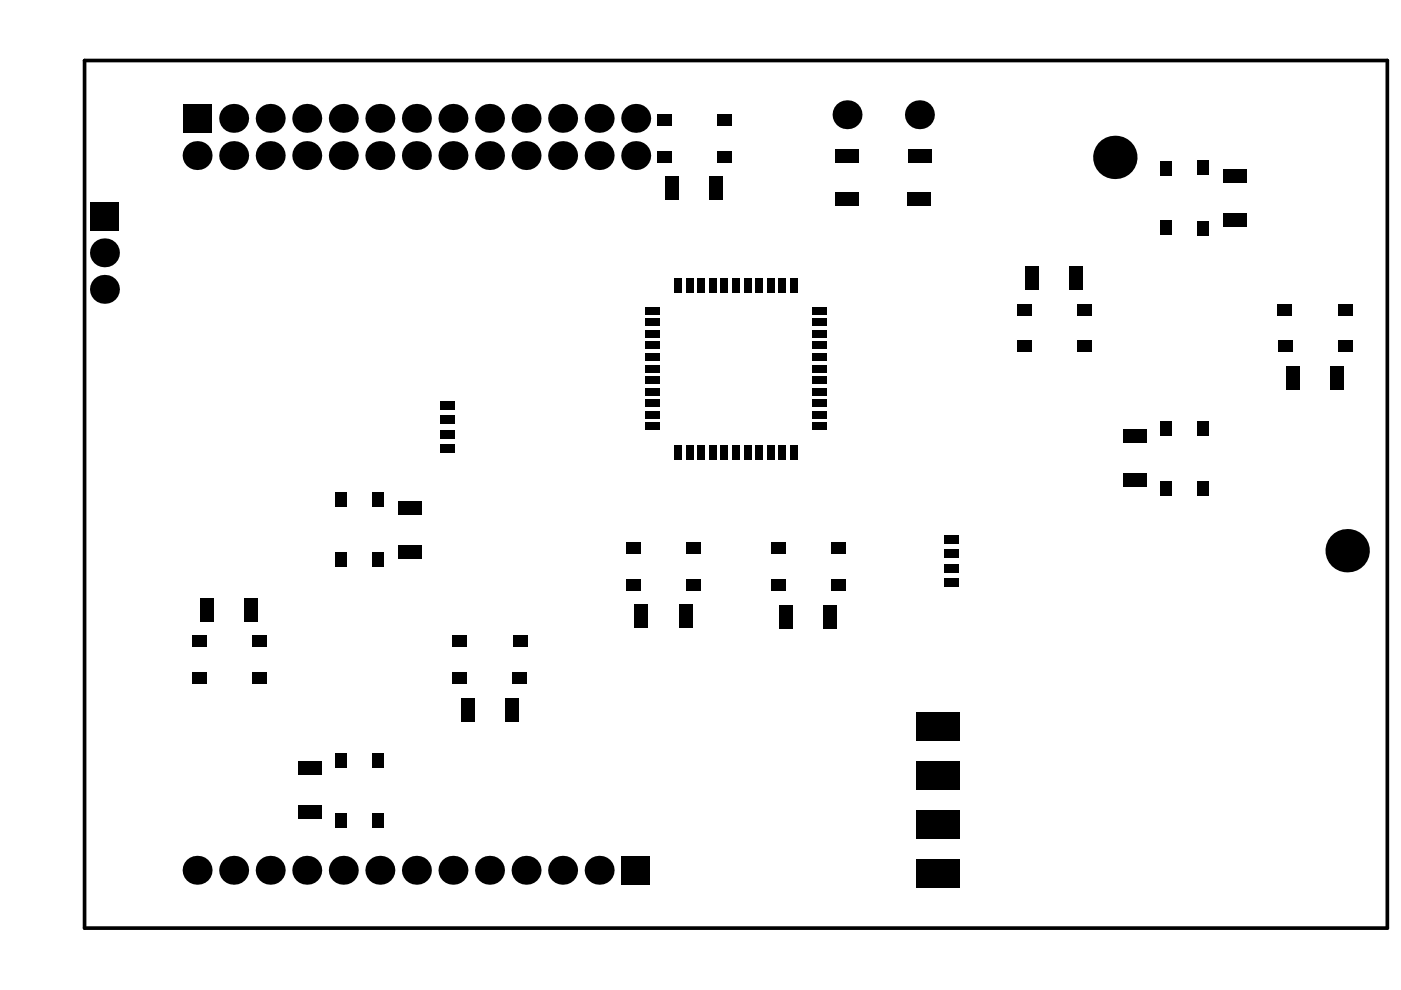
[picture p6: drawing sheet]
<svg xmlns="http://www.w3.org/2000/svg" width="297mm" height="210mm" viewBox="0 0 297 210" stroke-linecap="round" stroke-linejoin="round" font-family="sans-serif">
<path d="M17.9 12.8h276.2v184h-276.2z" fill="none" stroke="#000" stroke-width=".78"/>
<g fill="#000">
<circle cx="41.8" cy="33" r="3.1"/>
<circle cx="49.5" cy="33" r="3.1"/>
<circle cx="49.5" cy="25.1" r="3.1"/>
<circle cx="57.3" cy="33" r="3.1"/>
<circle cx="57.3" cy="25.1" r="3.1"/>
<circle cx="65" cy="33" r="3.1"/>
<circle cx="65" cy="25.1" r="3.1"/>
<circle cx="72.8" cy="25.1" r="3.1"/>
<circle cx="72.8" cy="33" r="3.1"/>
<circle cx="80.5" cy="33" r="3.1"/>
<circle cx="80.5" cy="25.1" r="3.1"/>
<circle cx="88.3" cy="25.1" r="3.1"/>
<circle cx="88.3" cy="33" r="3.1"/>
<circle cx="96" cy="25.1" r="3.1"/>
<circle cx="96" cy="33" r="3.1"/>
<circle cx="103.8" cy="25.1" r="3.1"/>
<circle cx="103.8" cy="33" r="3.1"/>
<circle cx="111.5" cy="25.1" r="3.1"/>
<circle cx="111.5" cy="33" r="3.1"/>
<circle cx="119.3" cy="33" r="3.1"/>
<circle cx="119.3" cy="25.1" r="3.1"/>
<circle cx="127" cy="33" r="3.1"/>
<circle cx="127" cy="25.1" r="3.1"/>
<circle cx="134.8" cy="33" r="3.1"/>
<circle cx="134.8" cy="25.1" r="3.1"/>
<circle cx="179.6" cy="24.3" r="3.1"/>
<circle cx="194.9" cy="24.3" r="3.1"/>
<circle cx="236.4" cy="33.4" r="4.6"/>
<circle cx="22.1" cy="53.6" r="3.1"/>
<circle cx="22.1" cy="61.3" r="3.1"/>
<circle cx="285.6" cy="116.8" r="4.6"/>
<circle cx="41.8" cy="184.5" r="3.1"/>
<circle cx="49.5" cy="184.5" r="3.1"/>
<circle cx="57.3" cy="184.5" r="3.1"/>
<circle cx="65" cy="184.5" r="3.1"/>
<circle cx="72.8" cy="184.5" r="3.1"/>
<circle cx="80.5" cy="184.5" r="3.1"/>
<circle cx="88.3" cy="184.5" r="3.1"/>
<circle cx="96" cy="184.5" r="3.1"/>
<circle cx="103.8" cy="184.5" r="3.1"/>
<circle cx="111.5" cy="184.5" r="3.1"/>
<circle cx="119.3" cy="184.5" r="3.1"/>
<circle cx="127" cy="184.5" r="3.1"/>
</g>
<g fill="#000">
<path d="M38.7 22h6.2v6.2h-6.2z" fill-rule="evenodd"/>
<path d="M139.3 24.3h3.1v2.4h-3.1z" fill-rule="evenodd"/>
<path d="M139.3 32.1h3.1v2.4h-3.1z" fill-rule="evenodd"/>
<path d="M141.2 37.5h2.7v4.9h-2.7z" fill-rule="evenodd"/>
<path d="M152 32.1h3.1v2.4h-3.1z" fill-rule="evenodd"/>
<path d="M152.1 24.2h3v2.5h-3z" fill-rule="evenodd"/>
<path d="M150.5 37.5h2.8v4.9h-2.8z" fill-rule="evenodd"/>
<path d="M177.1 31.8h4.9v2.8h-4.9z" fill-rule="evenodd"/>
<path d="M192.5 31.8h4.9v2.8h-4.9z" fill-rule="evenodd"/>
<path d="M246 34.1h2.5v3.1h-2.5z" fill-rule="evenodd"/>
<path d="M253.9 34.1h2.4v3h-2.4z" fill-rule="evenodd"/>
<path d="M259.3 35.9h4.9v2.8h-4.9z" fill-rule="evenodd"/>
<path d="M19.1 42.8h6.1v6.1h-6.1z" fill-rule="evenodd"/>
<path d="M143 58.9h1.5v3.1h-1.5z" fill-rule="evenodd"/>
<path d="M145.4 58.9h1.6v3.1h-1.6z" fill-rule="evenodd"/>
<path d="M147.9 58.9h1.5v3.1h-1.5z" fill-rule="evenodd"/>
<path d="M150.4 58.9h1.5v3.1h-1.5z" fill-rule="evenodd"/>
<path d="M152.8 58.9h1.5v3.1h-1.5z" fill-rule="evenodd"/>
<path d="M155.3 58.9h1.5v3.1h-1.5z" fill-rule="evenodd"/>
<path d="M157.7 58.9h1.6v3.1h-1.6z" fill-rule="evenodd"/>
<path d="M160.2 58.9h1.5v3.1h-1.5z" fill-rule="evenodd"/>
<path d="M162.6 58.9h1.6v3.1h-1.6z" fill-rule="evenodd"/>
<path d="M165.1 58.9h1.5v3.1h-1.5z" fill-rule="evenodd"/>
<path d="M167.5 58.9h1.6v3.1h-1.6z" fill-rule="evenodd"/>
<path d="M177 40.8h4.9v2.7h-4.9z" fill-rule="evenodd"/>
<path d="M192.4 40.8h5v2.7h-5z" fill-rule="evenodd"/>
<path d="M246 46.8h2.5v3h-2.5z" fill-rule="evenodd"/>
<path d="M253.9 46.8h2.4v3.1h-2.4z" fill-rule="evenodd"/>
<path d="M259.3 45.3h4.9v2.7h-4.9z" fill-rule="evenodd"/>
<path d="M136.8 65.1h3v1.5h-3z" fill-rule="evenodd"/>
<path d="M136.8 70h3v1.5h-3z" fill-rule="evenodd"/>
<path d="M136.8 72.5h3v1.5h-3z" fill-rule="evenodd"/>
<path d="M136.8 77.4h3v1.5h-3z" fill-rule="evenodd"/>
<path d="M136.8 67.6h3v1.5h-3z" fill-rule="evenodd"/>
<path d="M136.8 74.9h3v1.5h-3z" fill-rule="evenodd"/>
<path d="M172.2 79.8h3.1v1.6h-3.1z" fill-rule="evenodd"/>
<path d="M172.2 74.9h3.1v1.5h-3.1z" fill-rule="evenodd"/>
<path d="M172.2 67.6h3.1v1.5h-3.1z" fill-rule="evenodd"/>
<path d="M172.2 77.4h3.1v1.5h-3.1z" fill-rule="evenodd"/>
<path d="M172.2 72.5h3.1v1.5h-3.1z" fill-rule="evenodd"/>
<path d="M172.2 70h3.1v1.5h-3.1z" fill-rule="evenodd"/>
<path d="M172.2 65.1h3.1v1.5h-3.1z" fill-rule="evenodd"/>
<path d="M217.5 56.5h2.8v4.9h-2.8z" fill-rule="evenodd"/>
<path d="M215.6 72.2h3.1v2.5h-3.1z" fill-rule="evenodd"/>
<path d="M215.7 64.4h3v2.5h-3z" fill-rule="evenodd"/>
<path d="M226.9 56.5h2.7v4.9h-2.7z" fill-rule="evenodd"/>
<path d="M228.4 64.4h3v2.5h-3z" fill-rule="evenodd"/>
<path d="M228.4 72.2h3.1v2.5h-3.1z" fill-rule="evenodd"/>
<path d="M270.9 64.4h3.1v2.5h-3.1z" fill-rule="evenodd"/>
<path d="M270.9 72.2h3.1v2.5h-3.1z" fill-rule="evenodd"/>
<path d="M272.7 77.7h2.8v4.9h-2.8z" fill-rule="evenodd"/>
<path d="M283.6 72.2h3.1v2.5h-3.1z" fill-rule="evenodd"/>
<path d="M283.7 64.4h3v2.5h-3z" fill-rule="evenodd"/>
<path d="M282.1 77.7h2.8v4.9h-2.8z" fill-rule="evenodd"/>
<path d="M93.4 91.2h3.1v1.8h-3.1z" fill-rule="evenodd"/>
<path d="M93.4 88.1h3.1v1.8h-3.1z" fill-rule="evenodd"/>
<path d="M93.4 85h3.1v1.9h-3.1z" fill-rule="evenodd"/>
<path d="M93.4 94.2h3.1v1.9h-3.1z" fill-rule="evenodd"/>
<path d="M136.8 82.3h3v1.5h-3z" fill-rule="evenodd"/>
<path d="M136.8 84.7h3v1.6h-3z" fill-rule="evenodd"/>
<path d="M136.8 89.6h3v1.6h-3z" fill-rule="evenodd"/>
<path d="M136.8 79.8h3v1.6h-3z" fill-rule="evenodd"/>
<path d="M136.8 87.2h3v1.5h-3z" fill-rule="evenodd"/>
<path d="M143 94.3h1.5v3.1h-1.5z" fill-rule="evenodd"/>
<path d="M145.4 94.3h1.6v3.1h-1.6z" fill-rule="evenodd"/>
<path d="M147.9 94.3h1.5v3.1h-1.5z" fill-rule="evenodd"/>
<path d="M150.4 94.3h1.5v3.1h-1.5z" fill-rule="evenodd"/>
<path d="M152.8 94.3h1.5v3.1h-1.5z" fill-rule="evenodd"/>
<path d="M155.3 94.3h1.5v3.1h-1.5z" fill-rule="evenodd"/>
<path d="M157.7 94.3h1.6v3.1h-1.6z" fill-rule="evenodd"/>
<path d="M160.2 94.3h1.5v3.1h-1.5z" fill-rule="evenodd"/>
<path d="M162.6 94.3h1.6v3.1h-1.6z" fill-rule="evenodd"/>
<path d="M165.1 94.3h1.5v3.1h-1.5z" fill-rule="evenodd"/>
<path d="M167.5 94.3h1.6v3.1h-1.6z" fill-rule="evenodd"/>
<path d="M172.2 87.2h3.1v1.5h-3.1z" fill-rule="evenodd"/>
<path d="M172.2 89.6h3.1v1.6h-3.1z" fill-rule="evenodd"/>
<path d="M172.2 84.7h3.1v1.6h-3.1z" fill-rule="evenodd"/>
<path d="M172.2 82.3h3.1v1.5h-3.1z" fill-rule="evenodd"/>
<path d="M238.1 91.1h4.9v2.7h-4.9z" fill-rule="evenodd"/>
<path d="M246 89.3h2.5v3h-2.5z" fill-rule="evenodd"/>
<path d="M253.9 89.2h2.4v3.1h-2.4z" fill-rule="evenodd"/>
<path d="M71.1 104.4h2.5v3.1h-2.5z" fill-rule="evenodd"/>
<path d="M71.1 117.1h2.5v3.1h-2.5z" fill-rule="evenodd"/>
<path d="M78.9 104.4h2.5v3.1h-2.5z" fill-rule="evenodd"/>
<path d="M78.9 117.1h2.5v3.1h-2.5z" fill-rule="evenodd"/>
<path d="M84.4 115.6h4.9v2.8h-4.9z" fill-rule="evenodd"/>
<path d="M84.4 106.3h4.9v2.7h-4.9z" fill-rule="evenodd"/>
<path d="M132.8 115h3.1v2.5h-3.1z" fill-rule="evenodd"/>
<path d="M145.5 115h3.1v2.5h-3.1z" fill-rule="evenodd"/>
<path d="M163.5 115h3v2.5h-3z" fill-rule="evenodd"/>
<path d="M176.2 115h3.1v2.4h-3.1z" fill-rule="evenodd"/>
<path d="M200.2 116.5h3.1v1.8h-3.1z" fill-rule="evenodd"/>
<path d="M200.2 113.4h3.1v1.8h-3.1z" fill-rule="evenodd"/>
<path d="M238.1 100.4h4.9v2.8h-4.9z" fill-rule="evenodd"/>
<path d="M246 102h2.5v3h-2.5z" fill-rule="evenodd"/>
<path d="M253.9 102h2.4v3.1h-2.4z" fill-rule="evenodd"/>
<path d="M42.6 126.9h2.7v4.9h-2.7z" fill-rule="evenodd"/>
<path d="M40.7 134.8h3.1v2.4h-3.1z" fill-rule="evenodd"/>
<path d="M51.9 126.9h2.8v4.9h-2.8z" fill-rule="evenodd"/>
<path d="M53.4 134.8h3.1v2.4h-3.1z" fill-rule="evenodd"/>
<path d="M96 134.8h3v2.4h-3z" fill-rule="evenodd"/>
<path d="M108.7 134.8h3.1v2.4h-3.1z" fill-rule="evenodd"/>
<path d="M134.6 128.3h2.8v4.9h-2.8z" fill-rule="evenodd"/>
<path d="M132.8 122.8h3v2.5h-3z" fill-rule="evenodd"/>
<path d="M144 128.3h2.8v4.9h-2.8z" fill-rule="evenodd"/>
<path d="M145.5 122.8h3.1v2.5h-3.1z" fill-rule="evenodd"/>
<path d="M163.5 122.8h3.1v2.5h-3.1z" fill-rule="evenodd"/>
<path d="M165.3 128.3h2.8v4.9h-2.8z" fill-rule="evenodd"/>
<path d="M176.2 122.8h3.1v2.5h-3.1z" fill-rule="evenodd"/>
<path d="M174.7 128.3h2.7v4.9h-2.7z" fill-rule="evenodd"/>
<path d="M200.2 122.6h3.1v1.8h-3.1z" fill-rule="evenodd"/>
<path d="M200.2 119.5h3.1v1.9h-3.1z" fill-rule="evenodd"/>
<path d="M40.7 142.6h3.1v2.4h-3.1z" fill-rule="evenodd"/>
<path d="M53.5 142.6h3v2.4h-3z" fill-rule="evenodd"/>
<path d="M96 142.6h3.1v2.4h-3.1z" fill-rule="evenodd"/>
<path d="M97.8 148h2.8v4.9h-2.8z" fill-rule="evenodd"/>
<path d="M108.7 142.6h3.1v2.4h-3.1z" fill-rule="evenodd"/>
<path d="M107.2 148h2.7v4.9h-2.7z" fill-rule="evenodd"/>
<path d="M194.2 150.9h9.2v6.2h-9.2z" fill-rule="evenodd"/>
<path d="M63.2 161.4h4.9v2.8h-4.9z" fill-rule="evenodd"/>
<path d="M63.2 170.8h4.9v2.8h-4.9z" fill-rule="evenodd"/>
<path d="M71.1 159.6h2.5v3.1h-2.5z" fill-rule="evenodd"/>
<path d="M71.1 172.3h2.5v3.1h-2.5z" fill-rule="evenodd"/>
<path d="M78.9 159.6h2.5v3.1h-2.5z" fill-rule="evenodd"/>
<path d="M78.9 172.4h2.5v3h-2.5z" fill-rule="evenodd"/>
<path d="M194.2 161.4h9.2v6.1h-9.2z" fill-rule="evenodd"/>
<path d="M194.2 171.8h9.2v6.1h-9.2z" fill-rule="evenodd"/>
<path d="M131.7 181.5h6.2v6.1h-6.2z" fill-rule="evenodd"/>
<path d="M194.2 182.2h9.2v6.1h-9.2z" fill-rule="evenodd"/>
</g>
</svg>
